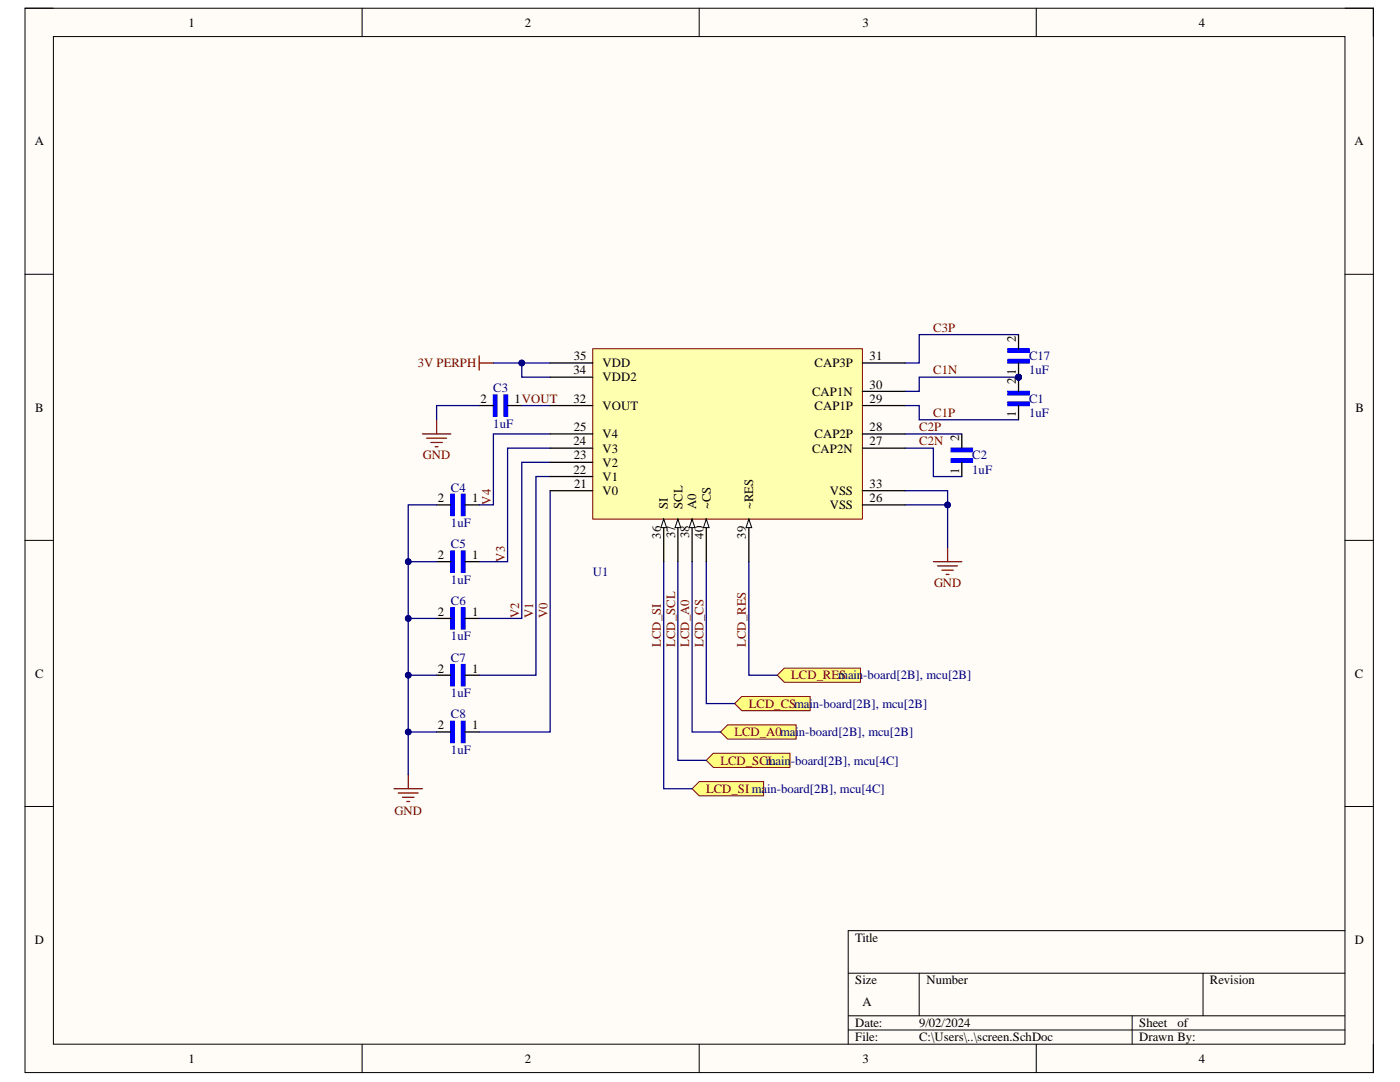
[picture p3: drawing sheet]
<svg xmlns="http://www.w3.org/2000/svg" width="279mm" height="216mm" viewBox="0 0 279 216" stroke-linecap="round" stroke-linejoin="round" font-family="sans-serif">
<defs><g id="words">
<g font-size="2.5">
<text x="37.6" y="5.3">1</text>
<text x="104.7" y="5.3">2</text>
<text x="172.1" y="5.3">3</text>
<text x="239.3" y="5.3">4</text>
<text x="6.9" y="29">A</text>
<text x="270.3" y="29">A</text>
<text x="114.5" y="71.9">35</text>
<text x="173.6" y="71.9">31</text>
<text x="202.7" y="68.2" transform="rotate(-90 202.7 68.2)">2</text>
<text x="114.4" y="74.7">34</text>
<text x="120.3" y="73.3">VDD</text>
<text x="120.3" y="76.1">VDD2</text>
<text x="162.6" y="73.3">CAP3P</text>
<text x="173.6" y="77.5">30</text>
<text x="202.7" y="76.7" transform="rotate(-90 202.7 76.7)">2</text>
<text x="202.7" y="74.8" transform="rotate(-90 202.7 74.8)">1</text>
<text x="7" y="82.1">B</text>
<text x="95.9" y="80.3">2</text>
<text x="102.7" y="80.3">1VOUT</text>
<text x="114.4" y="80.3">32</text>
<text x="120.3" y="81.8">VOUT</text>
<text x="162.1" y="79">CAP1N</text>
<text x="162.6" y="81.8">CAP1P</text>
<text x="173.6" y="80.3">29</text>
<text x="202.7" y="83.3" transform="rotate(-90 202.7 83.3)">1</text>
<text x="270.5" y="82.1">B</text>
<text x="114.4" y="88.9">24</text>
<text x="114.5" y="86">25</text>
<text x="120.3" y="87.4">V4</text>
<text x="162.6" y="87.4">CAP2P</text>
<text x="173.6" y="86">28</text>
<text x="173.6" y="88.9">27</text>
<text x="191.4" y="88" transform="rotate(-90 191.4 88)">2</text>
<text x="114.4" y="94.5">22</text>
<text x="114.5" y="91.7">23</text>
<text x="120.3" y="90.3">V3</text>
<text x="120.3" y="93.1">V2</text>
<text x="120.3" y="96">V1</text>
<text x="162.1" y="90.3">CAP2N</text>
<text x="191.4" y="94.6" transform="rotate(-90 191.4 94.6)">1</text>
<text x="87.4" y="100.2">2</text>
<text x="94.2" y="100.2">1</text>
<text x="114.6" y="97.3">21</text>
<text x="120.3" y="98.8">V0</text>
<text x="133.3" y="101.6" transform="rotate(-90 133.3 101.6)">SI</text>
<text x="136.2" y="101.6" transform="rotate(-90 136.2 101.6)">SCL</text>
<text x="139" y="101.6" transform="rotate(-90 139 101.6)">A0</text>
<text x="141.8" y="101.6" transform="rotate(-90 141.8 101.6)">~CS</text>
<text x="150.3" y="101.6" transform="rotate(-90 150.3 101.6)">~RES</text>
<text x="165.6" y="101.6">VSS</text>
<text x="165.6" y="98.8">VSS</text>
<text x="173.6" y="100.2">26</text>
<text x="173.6" y="97.3">33</text>
<text x="131.9" y="107.5" transform="rotate(-90 131.9 107.5)">36</text>
<text x="134.7" y="107.4" transform="rotate(-90 134.7 107.4)">37</text>
<text x="137.5" y="107.4" transform="rotate(-90 137.5 107.4)">38</text>
<text x="140.4" y="107.5" transform="rotate(-90 140.4 107.5)">40</text>
<text x="148.9" y="107.5" transform="rotate(-90 148.9 107.5)">39</text>
<text x="87.4" y="111.5">2</text>
<text x="94.2" y="111.5">1</text>
<text x="87.4" y="122.9">2</text>
<text x="94.2" y="122.9">1</text>
<text x="7" y="135.2">C</text>
<text x="87.4" y="134.2">2</text>
<text x="94.2" y="134.2">1</text>
<text x="270.4" y="135.2">C</text>
<text x="87.4" y="145.5">2</text>
<text x="94.2" y="145.5">1</text>
<text x="6.9" y="188.3">D</text>
<text x="170.7" y="188">Title</text>
<text x="270.4" y="188.3">D</text>
<text x="170.7" y="196.4">Size</text>
<text x="184.9" y="196.4">Number</text>
<text x="241.5" y="196.4">Revision</text>
<text x="172.1" y="200.7">A</text>
<text x="170.7" y="205">Date:</text>
<text x="170.7" y="207.8">File:</text>
<text x="183.5" y="205">9/02/2024</text>
<text x="183.5" y="207.8">C:\Users\..\screen.SchDoc</text>
<text x="227.4" y="205">Sheet</text>
<text x="227.4" y="207.8">Drawn By:</text>
<text x="235" y="205">of</text>
<text x="37.6" y="212.1">1</text>
<text x="104.7" y="212.1">2</text>
<text x="172.1" y="212.1">3</text>
<text x="239.3" y="212.1">4</text>
</g>
<g font-size="2.5" fill="#800000">
<text x="186.2" y="66.2">C3P</text>
<text x="83.4" y="73.3">3V PERPH</text>
<text x="186.2" y="74.7">C1N</text>
<text x="186.2" y="83.2">C1P</text>
<text x="183.5" y="86">C2P</text>
<text x="183.5" y="88.9">C2N</text>
<text x="84.4" y="91.7">GND</text>
<text x="97.9" y="100.7" transform="rotate(-90 97.9 100.7)">V4</text>
<text x="100.7" y="112" transform="rotate(-90 100.7 112)">V3</text>
<text x="186.4" y="117.2">GND</text>
<text x="103.6" y="123.4" transform="rotate(-90 103.6 123.4)">V2</text>
<text x="106.4" y="123.4" transform="rotate(-90 106.4 123.4)">V1</text>
<text x="109.3" y="123.4" transform="rotate(-90 109.3 123.4)">V0</text>
<text x="131.9" y="129" transform="rotate(-90 131.9 129)">LCD_SI</text>
<text x="134.7" y="129" transform="rotate(-90 134.7 129)">LCD_SCL</text>
<text x="137.5" y="129" transform="rotate(-90 137.5 129)">LCD_A0</text>
<text x="140.4" y="129" transform="rotate(-90 140.4 129)">LCD_CS</text>
<text x="148.9" y="129" transform="rotate(-90 148.9 129)">LCD_RES</text>
<text x="157.9" y="135.6">LCD_REmain-board[2B], mcu[2B]</text>
<text x="167.5" y="135.6">S</text>
<text x="149.5" y="141.2">LCD_CSmai</text>
<text x="146.6" y="146.9">LCD_A0mai</text>
<text x="143.8" y="152.5">LCD_SCLain-board[2B], mcu[4C]</text>
<text x="140.9" y="158.2">LCD_SI ma</text>
<text x="78.7" y="162.5">GND</text>
</g>
<g font-size="2.5" fill="#000080">
<text x="205.4" y="71.9">C17</text>
<text x="205.4" y="74.7">1uF</text>
<text x="98.5" y="78.2">C3</text>
<text x="205.4" y="80.3">C1</text>
<text x="205.4" y="83.2">1uF</text>
<text x="98.5" y="85.3">1uF</text>
<text x="194" y="91.7">C2</text>
<text x="194" y="94.5">1uF</text>
<text x="90" y="98.1">C4</text>
<text x="90" y="105.1">1uF</text>
<text x="90" y="109.4">C5</text>
<text x="90" y="116.4">1uF</text>
<text x="118.3" y="114.9">U1</text>
<text x="90" y="120.8">C6</text>
<text x="90" y="127.8">1uF</text>
<text x="90" y="132.1">C7</text>
<text x="90" y="139.1">1uF</text>
<text x="90" y="143.3">C8</text>
<text x="162.2" y="141.2">n-board[2B], mcu[2B]</text>
<text x="159.4" y="146.9">n-board[2B], mcu[2B]</text>
<text x="90" y="150.4">1uF</text>
<text x="152.8" y="152.5">m</text>
<text x="153.1" y="158.2">in-board[2B], mcu[4C]</text>
</g>
</g></defs>
<path d="M5 1.6h269.1v212.4h-269.1z" fill-rule="evenodd" fill="#fffcf8"/>
<path d="M5 1.6h269.1v212.4h-269.1z" fill="none" stroke="#000" stroke-width=".2"/>
<path d="M10.7 7.3h257.7v201.1h-257.7z" fill-rule="evenodd" fill="#fffcf8"/>
<g fill="none" stroke="#000" stroke-width=".2">
<path d="M5 1.6h5.7M10.7 7.3h257.7v201.1h-257.7zM72.3 1.6v5.7M139.5 1.6v5.7M206.8 1.6v5.7M268.4 1.6h5.7v5.7M5 54.7h5.7M268.4 54.7h5.7M5 107.8h5.7M268.4 107.8h5.7M5 160.9h5.7M268.4 160.9h5.7"/>
<path d="M169.3 194.2h99.1M183.4 194.2v8.5M240.1 194.2v8.5M268.4 185.7h-99.1v22.7M72.3 208.4v5.6M139.5 208.4v5.6M169.3 202.7h99.1M169.3 205.5h99.1M206.8 208.4v5.6M225.9 202.7v5.7M274.1 208.4v5.6"/>
</g>
<path d="M138.1 157.4l1.4-1.4h12.9v2.8h-12.9z" fill-rule="evenodd" fill="#ffff80"/>
<path d="M138.1 157.4l1.4-1.4h12.9v2.8h-12.9z" fill="none" stroke="#800000" stroke-width=".2"/>
<path d="M141 151.7l1.4-1.4h15.2v2.8h-15.2z" fill-rule="evenodd" fill="#ffff80"/>
<path d="M141 151.7l1.4-1.4h15.2v2.8h-15.2z" fill="none" stroke="#800000" stroke-width=".2"/>
<path d="M143.8 146.1l1.4-1.5h13.7v2.9h-13.7z" fill-rule="evenodd" fill="#ffff80"/>
<path d="M143.8 146.1l1.4-1.5h13.7v2.9h-13.7z" fill="none" stroke="#800000" stroke-width=".2"/>
<path d="M146.6 140.4l1.4-1.4h13.7v2.8h-13.7z" fill-rule="evenodd" fill="#ffff80"/>
<path d="M146.6 140.4l1.4-1.4h13.7v2.8h-13.7z" fill="none" stroke="#800000" stroke-width=".2"/>
<path d="M155.1 134.7l1.4-1.4h15.2v2.8h-15.2z" fill-rule="evenodd" fill="#ffff80"/>
<path d="M155.1 134.7l1.4-1.4h15.2v2.8h-15.2z" fill="none" stroke="#800000" stroke-width=".2"/>
<g fill="none" stroke="#800000" stroke-width=".25">
<path d="M84.3 86.6h5.7M85.2 87.4h3.9M86 88.3h2.3M86.9 89.1h.5M87.1 83.8v2.8M186.3 112.1h5.6M187.1 112.9h4M188 113.8h2.2M188.8 114.6h.6M189.1 109.2v2.9M78.6 157.4h5.7M79.5 158.2h4"/>
<path d="M80.3 159.1h2.3M81.2 159.9h.6M81.5 154.6v2.8"/>
</g>
<circle cx="203.3" cy="75.3" r=".56" fill="#000080"/>
<circle cx="203.3" cy="75.3" r=".56" fill="none" stroke="#000080" stroke-width=".2"/>
<path d="M201.1 80.2h4.3v.7h-4.3z" fill-rule="evenodd" fill="#00f"/>
<path d="M201.1 80.2h4.3v.7h-4.3z" fill="none" stroke="#00f" stroke-width=".25"/>
<path d="M201.1 78.1h4.3v.7h-4.3z" fill-rule="evenodd" fill="#00f"/>
<path d="M201.1 78.1h4.3v.7h-4.3z" fill="none" stroke="#00f" stroke-width=".25"/>
<path d="M203.3 75.3v2.8M203.3 80.9v2.9" fill="none" stroke="#000" stroke-width=".25"/>
<circle cx="203.3" cy="75.3" r=".56" fill="#000080"/>
<circle cx="203.3" cy="75.3" r=".56" fill="none" stroke="#000080" stroke-width=".2"/>
<path d="M189.8 91.5h4.3v.8h-4.3z" fill-rule="evenodd" fill="#00f"/>
<path d="M189.8 91.5h4.3v.8h-4.3z" fill="none" stroke="#00f" stroke-width=".25"/>
<path d="M189.8 89.4h4.3v.7h-4.3z" fill-rule="evenodd" fill="#00f"/>
<path d="M189.8 89.4h4.3v.7h-4.3z" fill="none" stroke="#00f" stroke-width=".25"/>
<path d="M191.9 86.6v2.8M191.9 92.3v2.8" fill="none" stroke="#000" stroke-width=".25"/>
<path d="M92.1 98.6h.7v4.3h-.7z" fill-rule="evenodd" fill="#00f"/>
<path d="M92.1 98.6h.7v4.3h-.7z" fill="none" stroke="#00f" stroke-width=".25"/>
<path d="M90 98.6h.7v4.3h-.7z" fill-rule="evenodd" fill="#00f"/>
<path d="M90 98.6h.7v4.3h-.7z" fill="none" stroke="#00f" stroke-width=".25"/>
<path d="M87.1 100.7h2.9M92.8 100.7h2.8" fill="none" stroke="#000" stroke-width=".25"/>
<path d="M92.1 109.9h.7v4.3h-.7z" fill-rule="evenodd" fill="#00f"/>
<path d="M92.1 109.9h.7v4.3h-.7z" fill="none" stroke="#00f" stroke-width=".25"/>
<path d="M90 109.9h.7v4.3h-.7z" fill-rule="evenodd" fill="#00f"/>
<path d="M90 109.9h.7v4.3h-.7z" fill="none" stroke="#00f" stroke-width=".25"/>
<path d="M87.1 112.1h2.9M92.8 112.1h2.8" fill="none" stroke="#000" stroke-width=".25"/>
<path d="M92.1 121.3h.7v4.2h-.7z" fill-rule="evenodd" fill="#00f"/>
<path d="M92.1 121.3h.7v4.2h-.7z" fill="none" stroke="#00f" stroke-width=".25"/>
<path d="M90 121.3h.7v4.2h-.7z" fill-rule="evenodd" fill="#00f"/>
<path d="M90 121.3h.7v4.2h-.7z" fill="none" stroke="#00f" stroke-width=".25"/>
<path d="M87.1 123.4h2.9M92.8 123.4h2.8" fill="none" stroke="#000" stroke-width=".25"/>
<path d="M92.1 132.6h.7v4.3h-.7z" fill-rule="evenodd" fill="#00f"/>
<path d="M92.1 132.6h.7v4.3h-.7z" fill="none" stroke="#00f" stroke-width=".25"/>
<path d="M90 132.6h.7v4.3h-.7z" fill-rule="evenodd" fill="#00f"/>
<path d="M90 132.6h.7v4.3h-.7z" fill="none" stroke="#00f" stroke-width=".25"/>
<path d="M87.1 134.7h2.9M92.8 134.7h2.8" fill="none" stroke="#000" stroke-width=".25"/>
<path d="M92.1 143.9h.7v4.3h-.7z" fill-rule="evenodd" fill="#00f"/>
<path d="M92.1 143.9h.7v4.3h-.7z" fill="none" stroke="#00f" stroke-width=".25"/>
<path d="M90 143.9h.7v4.3h-.7z" fill-rule="evenodd" fill="#00f"/>
<path d="M90 143.9h.7v4.3h-.7z" fill="none" stroke="#00f" stroke-width=".25"/>
<path d="M87.1 146.1h2.9M92.8 146.1h2.8" fill="none" stroke="#000" stroke-width=".25"/>
<path d="M100.6 78.8h.7v4.2h-.7z" fill-rule="evenodd" fill="#00f"/>
<path d="M100.6 78.8h.7v4.2h-.7z" fill="none" stroke="#00f" stroke-width=".25"/>
<path d="M98.5 78.8h.7v4.2h-.7z" fill-rule="evenodd" fill="#00f"/>
<path d="M98.5 78.8h.7v4.2h-.7z" fill="none" stroke="#00f" stroke-width=".25"/>
<path d="M95.6 80.9h2.9M101.3 80.9h2.8" fill="none" stroke="#000" stroke-width=".25"/>
<path d="M95.6 71v2.8M95.6 72.4h2.9" fill="none" stroke="#800000" stroke-width=".25"/>
<circle cx="203.3" cy="75.3" r=".56" fill="#000080"/>
<circle cx="203.3" cy="75.3" r=".56" fill="none" stroke="#000080" stroke-width=".2"/>
<path d="M201.1 71.7h4.3v.7h-4.3z" fill-rule="evenodd" fill="#00f"/>
<path d="M201.1 71.7h4.3v.7h-4.3z" fill="none" stroke="#00f" stroke-width=".25"/>
<path d="M201.1 69.6h4.3v.7h-4.3z" fill-rule="evenodd" fill="#00f"/>
<path d="M201.1 69.6h4.3v.7h-4.3z" fill="none" stroke="#00f" stroke-width=".25"/>
<path d="M203.3 72.4v2.9" fill="none" stroke="#000" stroke-width=".25"/>
<circle cx="203.3" cy="75.3" r=".56" fill="#000080"/>
<circle cx="203.3" cy="75.3" r=".56" fill="none" stroke="#000080" stroke-width=".2"/>
<path d="M203.3 66.8v2.8" fill="none" stroke="#000" stroke-width=".25"/>
<path d="M180.6 97.9h8.5v11.3M132.5 112.1v45.3h5.6M135.3 112.1v39.6h5.7M138.1 112.1v34h5.7M141 112.1v28.3h5.6M149.4 112.1v22.6h5.7" fill="none" stroke="#000080" stroke-width=".25"/>
<circle cx="189.1" cy="100.8" r=".57" fill="#000080"/>
<circle cx="189.1" cy="100.8" r=".57" fill="none" stroke="#000080" stroke-width=".2"/>
<path d="M180.6 100.7h8.5" fill="none" stroke="#000080" stroke-width=".25"/>
<circle cx="189.1" cy="100.8" r=".57" fill="#000080"/>
<circle cx="189.1" cy="100.8" r=".57" fill="none" stroke="#000080" stroke-width=".2"/>
<path d="M98.5 72.4h11.3M180.6 89.4h5.7v5.7h5.6M180.6 86.6h11.3" fill="none" stroke="#000080" stroke-width=".25"/>
<circle cx="104.1" cy="72.4" r=".57" fill="#000080"/>
<circle cx="104.1" cy="72.4" r=".57" fill="none" stroke="#000080" stroke-width=".2"/>
<path d="M104.1 72.4v2.9h5.7" fill="none" stroke="#000080" stroke-width=".25"/>
<circle cx="104.1" cy="72.4" r=".57" fill="#000080"/>
<circle cx="104.1" cy="72.4" r=".57" fill="none" stroke="#000080" stroke-width=".2"/>
<path d="M95.6 80.9h-8.5v2.9M104.1 80.9h5.7M109.8 86.6h-11.3v14.1h-2.9M109.8 89.4h-8.5v22.7h-5.7M109.8 95.1h-2.8v39.6h-11.4M109.8 97.9v48.2h-14.2M87.1 100.7h-5.6v53.9" fill="none" stroke="#000080" stroke-width=".25"/>
<circle cx="81.5" cy="112.1" r=".57" fill="#000080"/>
<circle cx="81.5" cy="112.1" r=".57" fill="none" stroke="#000080" stroke-width=".2"/>
<circle cx="81.5" cy="123.4" r=".57" fill="#000080"/>
<circle cx="81.5" cy="123.4" r=".57" fill="none" stroke="#000080" stroke-width=".2"/>
<circle cx="81.5" cy="134.7" r=".57" fill="#000080"/>
<circle cx="81.5" cy="134.7" r=".57" fill="none" stroke="#000080" stroke-width=".2"/>
<circle cx="81.5" cy="146.1" r=".57" fill="#000080"/>
<circle cx="81.5" cy="146.1" r=".57" fill="none" stroke="#000080" stroke-width=".2"/>
<path d="M81.5 112.1h5.6" fill="none" stroke="#000080" stroke-width=".25"/>
<circle cx="81.5" cy="112.1" r=".57" fill="#000080"/>
<circle cx="81.5" cy="112.1" r=".57" fill="none" stroke="#000080" stroke-width=".2"/>
<path d="M81.5 123.4h5.6" fill="none" stroke="#000080" stroke-width=".25"/>
<circle cx="81.5" cy="123.4" r=".57" fill="#000080"/>
<circle cx="81.5" cy="123.4" r=".57" fill="none" stroke="#000080" stroke-width=".2"/>
<path d="M81.5 134.7h5.6" fill="none" stroke="#000080" stroke-width=".25"/>
<circle cx="81.5" cy="134.7" r=".57" fill="#000080"/>
<circle cx="81.5" cy="134.7" r=".57" fill="none" stroke="#000080" stroke-width=".2"/>
<path d="M81.5 146.1h5.6" fill="none" stroke="#000080" stroke-width=".25"/>
<circle cx="81.5" cy="146.1" r=".57" fill="#000080"/>
<circle cx="81.5" cy="146.1" r=".57" fill="none" stroke="#000080" stroke-width=".2"/>
<path d="M203.3 66.8h-19.9v5.6h-2.8M203.3 75.3h-19.9v2.8h-2.8M109.8 92.3h-5.7v31.1h-8.5M180.6 80.9h2.8v2.9h19.9" fill="none" stroke="#000080" stroke-width=".25"/>
<circle cx="203.3" cy="75.3" r=".56" fill="#000080"/>
<circle cx="203.3" cy="75.3" r=".56" fill="none" stroke="#000080" stroke-width=".2"/>
<path d="M118.3 69.6h53.8v34h-53.8z" fill-rule="evenodd" fill="#ffffb0"/>
<path d="M118.3 69.6h53.8v34h-53.8z" fill="none" stroke="#800000" stroke-width=".2"/>
<path d="M109.8 72.4h8.5M109.8 75.3h8.5M109.8 80.9h8.5M109.8 86.6h8.5M109.8 89.4h8.5M109.8 92.3h8.5M109.8 95.1h8.5M109.8 97.9h8.5M132.5 103.6v8.5" fill="none" stroke="#000" stroke-width=".25"/>
<path d="M132.5 103.6l.5 1.7h-1.1z" fill="#f8fcff"/>
<path d="M132.5 103.6l.5 1.7h-1.1z" fill="none" stroke="#000" stroke-width=".2"/>
<path d="M135.3 103.6v8.5" fill="none" stroke="#000" stroke-width=".25"/>
<path d="M135.3 103.6l.6 1.7h-1.2z" fill="#f8fcff"/>
<path d="M135.3 103.6l.6 1.7h-1.2z" fill="none" stroke="#000" stroke-width=".2"/>
<path d="M138.1 103.6v8.5" fill="none" stroke="#000" stroke-width=".25"/>
<path d="M138.1 103.6l.6 1.7h-1.1z" fill="#f8fcff"/>
<path d="M138.1 103.6l.6 1.7h-1.1z" fill="none" stroke="#000" stroke-width=".2"/>
<path d="M141 103.6v8.5" fill="none" stroke="#000" stroke-width=".25"/>
<path d="M141 103.6l.5 1.7h-1.1z" fill="#f8fcff"/>
<path d="M141 103.6l.5 1.7h-1.1z" fill="none" stroke="#000" stroke-width=".2"/>
<path d="M149.4 103.6v8.5" fill="none" stroke="#000" stroke-width=".25"/>
<path d="M149.4 103.6l.6 1.7h-1.1z" fill="#f8fcff"/>
<path d="M149.4 103.6l.6 1.7h-1.1z" fill="none" stroke="#000" stroke-width=".2"/>
<path d="M172.1 72.4h8.5M172.1 78.1h8.5M172.1 97.9h8.5M172.1 80.9h8.5M172.1 86.6h8.5M172.1 89.4h8.5M172.1 100.7h8.5" fill="none" stroke="#000" stroke-width=".25"/>
<use href="#words"/>
</svg>
